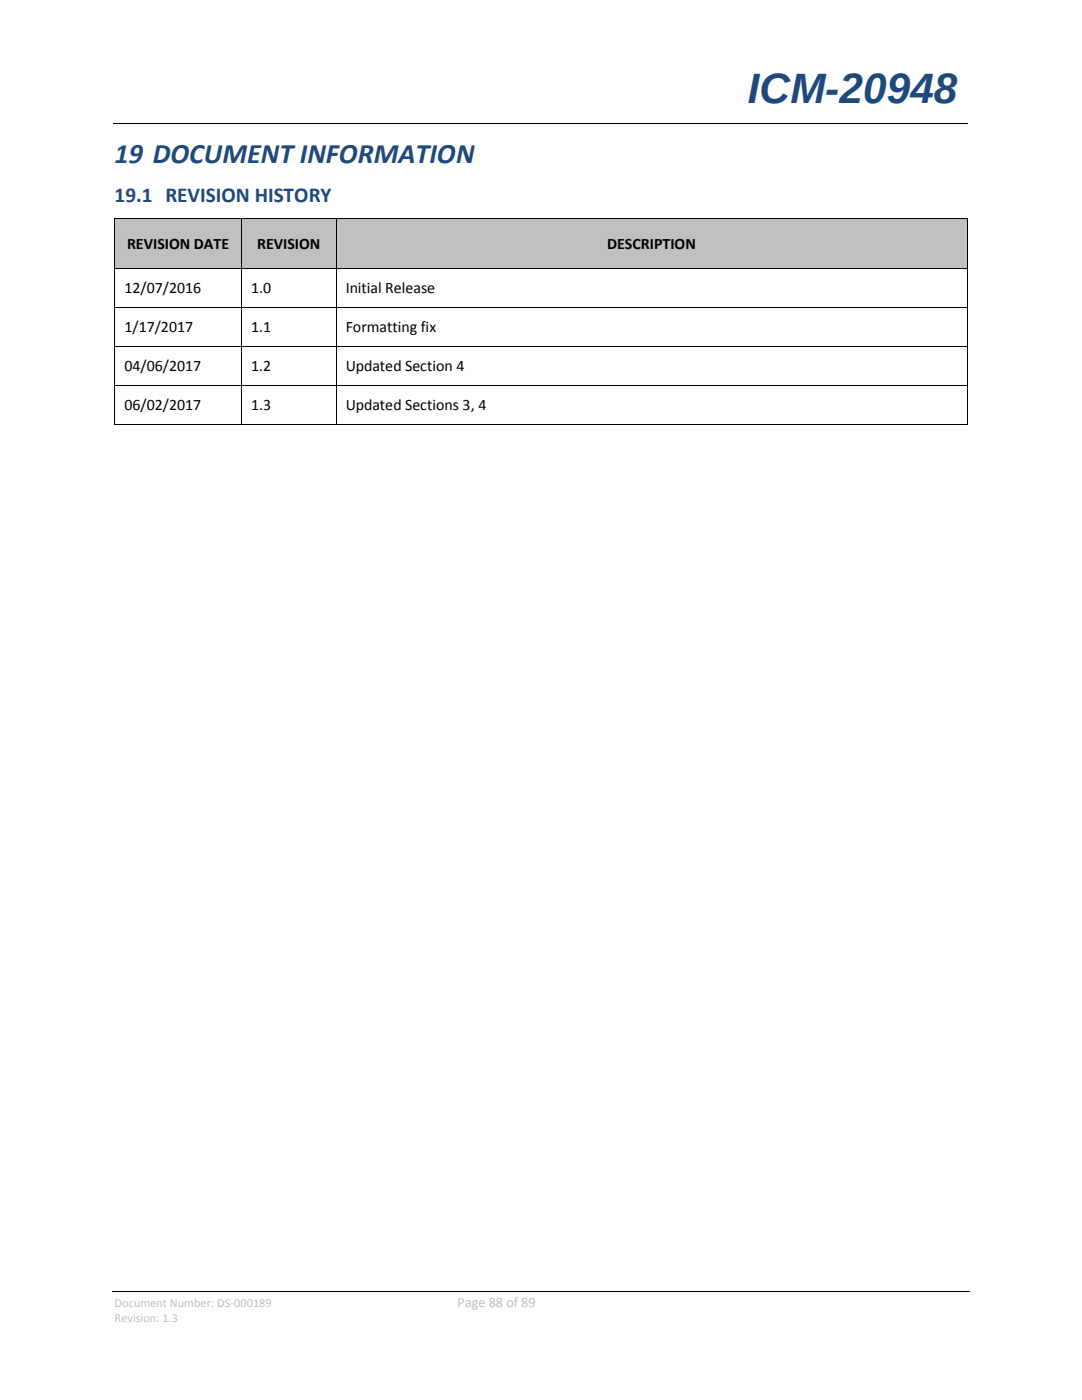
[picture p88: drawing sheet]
<svg xmlns="http://www.w3.org/2000/svg" width="216mm" height="279mm" viewBox="0 0 216 279" stroke-linecap="round" stroke-linejoin="round" font-family="sans-serif">
<defs><g id="words">
<text font-size="8.5" fill="#1f497d" x="149.2" y="20.6">ICM-20948</text>
<text font-size="5.6" fill="#1f497d" x="22.9" y="32.6">19 DOCUMENT INFORMATION</text>
<text font-size="4.2" fill="#1f497d" x="22.9" y="40.3">19.1 REVISION HISTORY</text>
<g font-size="3.2">
<text x="25.4" y="49.7">REVISION DATE</text>
<text x="51.3" y="49.7">REVISION</text>
<text x="121.2" y="49.7">DESCRIPTION</text>
<text x="24.8" y="58.5">12/07/2016</text>
<text x="50.1" y="58.5">1.0</text>
<text x="69" y="58.5">Initial Release</text>
<text x="24.8" y="66.3">1/17/2017</text>
<text x="50.1" y="66.3">1.1</text>
<text x="69" y="66.3">Formatting fix</text>
<text x="24.8" y="74">04/06/2017</text>
<text x="50.1" y="74">1.2</text>
<text x="69" y="74">Updated Section 4</text>
<text x="24.8" y="81.9">06/02/2017</text>
<text x="50.1" y="81.9">1.3</text>
<text x="69" y="81.9">Updated Sections 3, 4</text>
</g>
<text font-size="2.8" fill="#c0c0c0" x="91.3" y="260.8">Page 88 of 89</text>
<g font-size="2.5" fill="#c0c0c0">
<text x="22.9" y="260.8">Document Number: DS-000189</text>
<text x="22.9" y="263.9">Revision: 1.3</text>
</g>
</g></defs>
<path d="M22.6 24.6h170.4M22.4 257.7h171.1" fill="none" stroke="#000" stroke-width=".2"/>
<path d="M87.5 24.6h.2v.1h-.2z" fill="#000"/>
<g fill="#c0c0c0">
<path d="M23 43.7h25.1v9.7h-25.1z" fill-rule="evenodd"/>
<path d="M24.9 46.3h21.4v4.6h-21.4z" fill-rule="evenodd"/>
<path d="M48.3 43.7h18.7v9.7h-18.7z" fill-rule="evenodd"/>
<path d="M50.1 46.3h15.1v4.6h-15.1z" fill-rule="evenodd"/>
<path d="M67.2 43.7h125.7v9.7h-125.7z" fill-rule="evenodd"/>
<path d="M69 46.3h122v4.6h-122z" fill-rule="evenodd"/>
</g>
<g fill="#000">
<path d="M22.9 43.6h.1v.1h-.1zM22.9 53.4h.1v.2h-.1zM48.1 43.6h.2v.1h-.2zM48.1 53.4h.2v.2h-.2zM67 43.6h.2v.1h-.2zM67 53.4h.2v.2h-.2zM192.9 43.6h.1v.1h-.1zM192.9 53.4h.1v.2h-.1zM22.9 61.2h.1v.2h-.1zM22.9 69h.1v.2h-.1zM22.9 76.8h.1v.2h-.1zM48.1 61.2h.2v.2h-.2z"/>
<path d="M48.1 69h.2v.2h-.2zM48.1 76.8h.2v.2h-.2zM67 61.2h.2v.2h-.2zM67 69h.2v.2h-.2zM67 76.8h.2v.2h-.2zM192.9 61.2h.1v.2h-.1zM192.9 69h.1v.2h-.1zM192.9 76.8h.1v.2h-.1zM22.9 84.6h.1v.2h-.1zM48.1 84.6h.2v.2h-.2zM67 84.6h.2v.2h-.2zM192.9 84.6h.1v.2h-.1z"/>
</g>
<g fill="none" stroke="#000" stroke-width=".2">
<path d="M22.9 43.7v9.7M22.9 53.6v7.6M23 43.6h25.1M23 53.5h25.1M48.2 43.7v9.7M48.2 53.6v7.6M48.3 43.6h18.7M48.3 53.5h18.7M67.1 43.7v9.7M67.1 53.6v7.6M67.2 43.6h125.7M67.2 53.5h125.7"/>
<path d="M193 43.7v9.7M193 53.6v7.6M22.9 61.4v7.6M22.9 69.2v7.6M22.9 77v7.6M23 61.3h25.1M23 69.1h25.1M23 76.9h25.1M48.2 61.4v7.6M48.2 69.2v7.6M48.2 77v7.6M48.3 61.3h18.7"/>
<path d="M48.3 69.1h18.7M48.3 76.9h18.7M67.1 61.4v7.6M67.1 69.2v7.6M67.1 77v7.6M67.2 61.3h125.7M67.2 69.1h125.7M67.2 76.9h125.7M193 61.4v7.6M193 69.2v7.6M193 77v7.6M23 84.7h25.1"/>
<path d="M48.3 84.7h18.7M67.2 84.7h125.7"/>
</g>
<use href="#words"/>
</svg>
